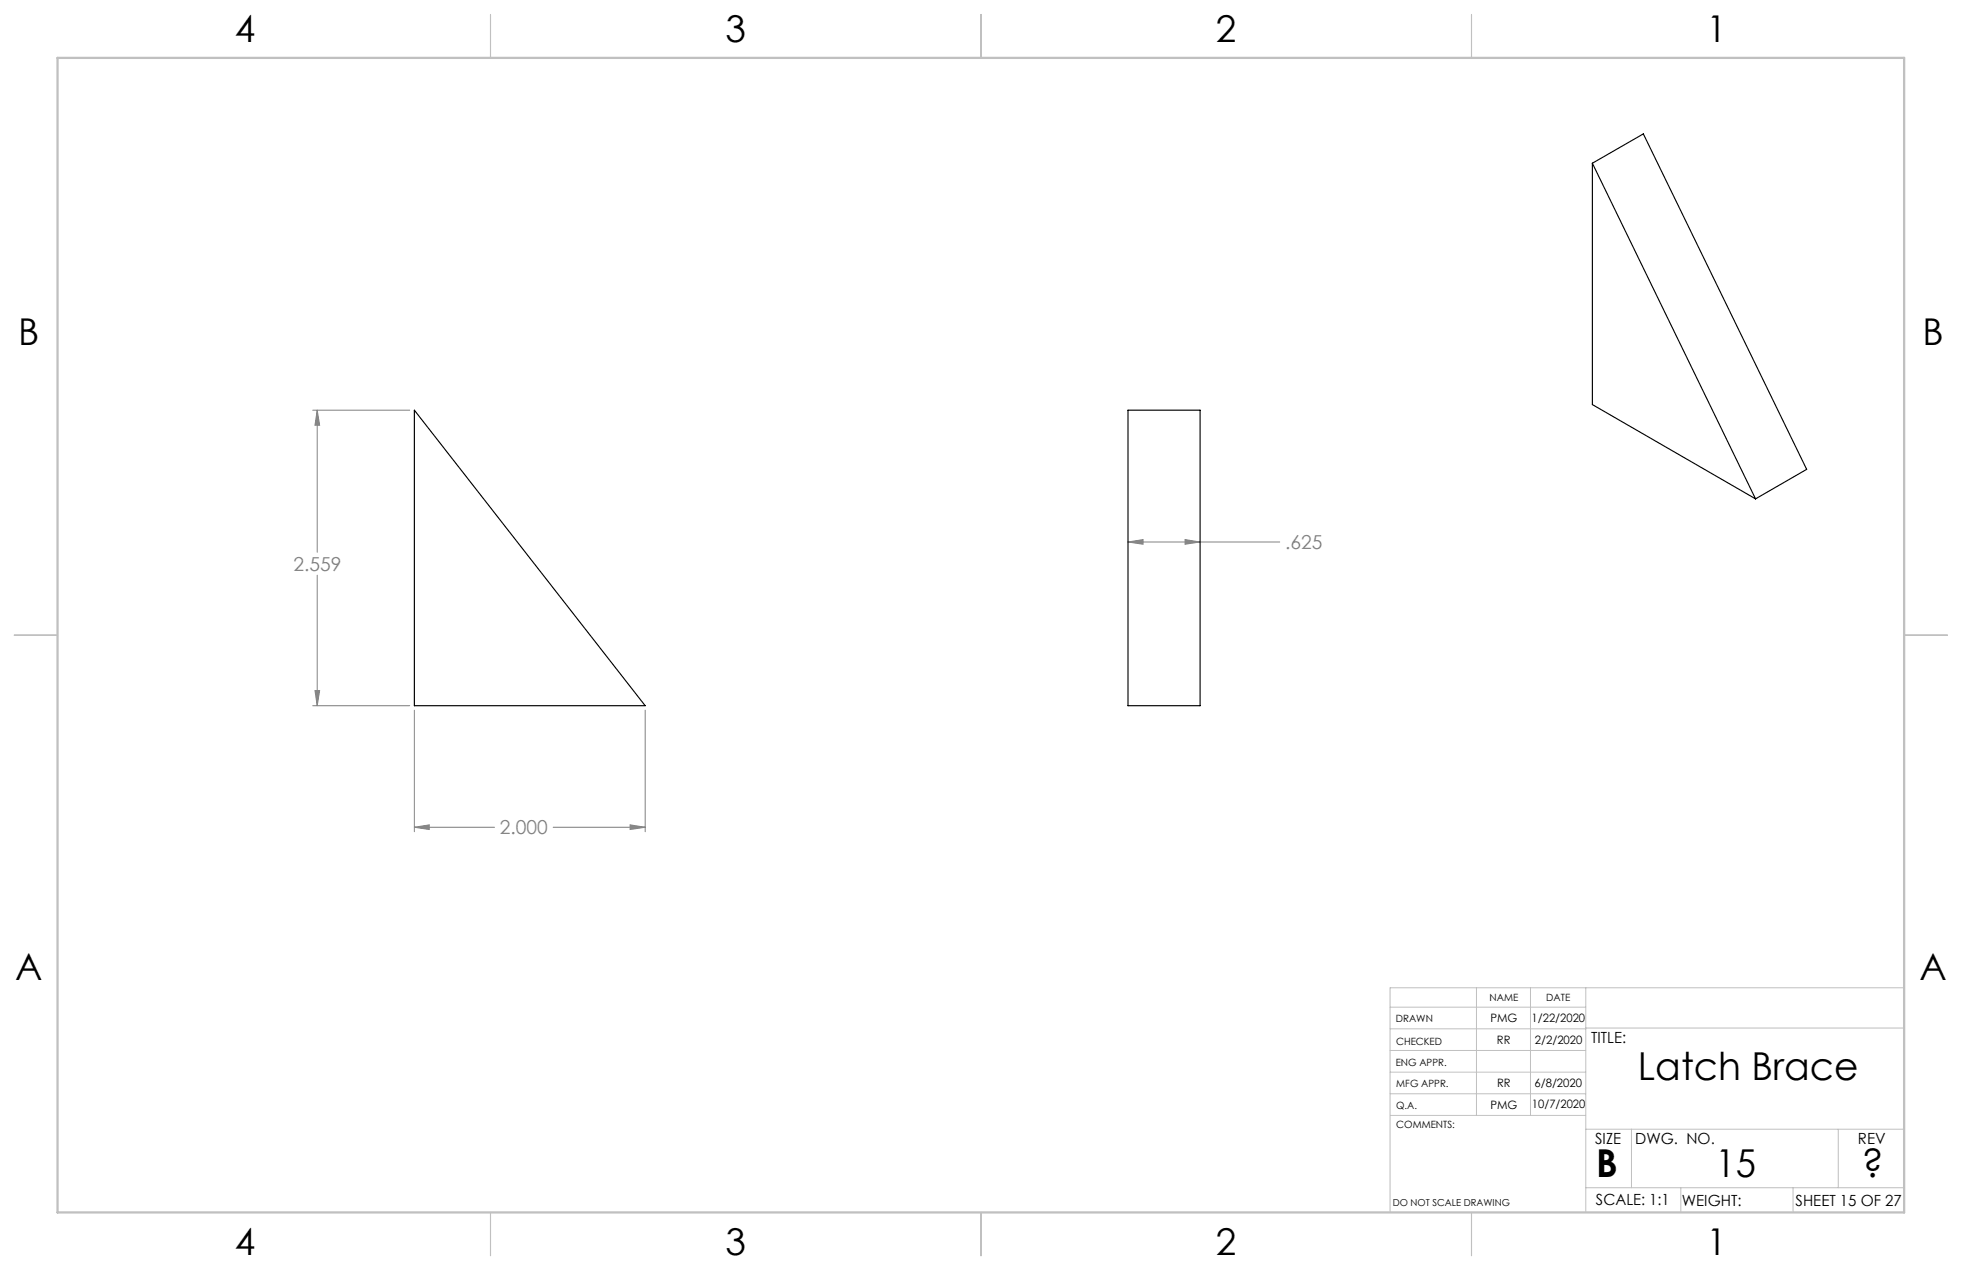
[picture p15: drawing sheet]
<svg xmlns="http://www.w3.org/2000/svg" width="432mm" height="279mm" viewBox="0 0 432 279" stroke-linecap="round" stroke-linejoin="round" font-family="sans-serif">
<defs><g id="words">
<g font-size="8.5">
<text x="360.5" y="237.7">Latch Brace</text>
<text x="351.3" y="259">B</text>
<text x="377.6" y="258.9">15</text>
<text x="409.8" y="258.9">?</text>
</g>
<g font-size="8.1">
<text x="51.7" y="9.3">4</text>
<text x="159.7" y="9.3">3</text>
<text x="267.6" y="9.3">2</text>
<text x="375.6" y="9.3">1</text>
<text x="4" y="76">B</text>
<text x="423.1" y="76">B</text>
<text x="3.3" y="215.7">A</text>
<text x="422.4" y="215.7">A</text>
<text x="51.7" y="276">4</text>
<text x="159.7" y="276">3</text>
<text x="267.6" y="276">2</text>
<text x="375.6" y="276">1</text>
</g>
<g font-size="4.2" fill="#808080">
<text x="64.6" y="125.6">2.559</text>
<text x="282.8" y="120.8">.625</text>
<text x="110" y="183.6">2.000</text>
</g>
<g font-size="3.4">
<text x="350.2" y="229.5">TITLE:</text>
<text x="351.1" y="251.6">SIZE</text>
<text x="359.9" y="251.6">DWG. NO.</text>
<text x="408.9" y="251.7">REV</text>
<text x="351.2" y="265.2">SCALE: 1:1</text>
<text x="370.1" y="265.3">WEIGHT:</text>
<text x="395.2" y="265.3">SHEET 15 OF 27</text>
</g>
<g font-size="2.5">
<text x="328" y="224.8">PMG</text>
<text x="337.1" y="224.9">1/22/2020</text>
<text x="329.5" y="229.6">RR</text>
<text x="337.8" y="229.7">2/2/2020</text>
<text x="329.5" y="239.1">RR</text>
<text x="337.7" y="239.1">6/8/2020</text>
<text x="328" y="243.9">PMG</text>
<text x="337.2" y="243.8">10/7/2020</text>
</g>
<g font-size="2.2">
<text x="327.8" y="220.1">NAME</text>
<text x="340.3" y="220.2">DATE</text>
<text x="307.2" y="224.9">DRAWN</text>
<text x="307.3" y="229.8">CHECKED</text>
<text x="307.2" y="234.5">ENG APPR.</text>
<text x="307.3" y="239.2">MFG APPR.</text>
<text x="307.3" y="243.9">Q.A.</text>
<text x="307.3" y="248.1">COMMENTS:</text>
</g>
<text font-size="2.1" x="306.5" y="265.2">DO NOT SCALE DRAWING</text>
</g></defs>
<g fill="none" stroke="#808080" stroke-width=".22">
<path d="M68.8 90.2h21.4M69.8 90.2l.5 3.4h-1zM69.8 90.2v31.3M248.2 119.2l3.4-.5v1zM248.2 119.2h33.5M260.8 118.7l3.3 .5-3.3 .5zM69.8 126.5v28.8M68.8 155.3h21.4M69.3 151.9h1l-.5 3.4zM91.2 156.2v26.8M142 156.2v26.8M91.2 182l3.3-.5v1z"/>
<path d="M91.2 182h17.6M121.7 182h20.3M138.7 181.5l3.3 .5-3.3 .5z"/>
</g>
<g fill="none" stroke="#c0c0c0" stroke-width=".22">
<path d="M324.9 217.3v28.1M336.8 217.3v28.1M349 217.3v49.4M419.1 217.3h-113.2v49.4M305.9 231.1h43.1M305.9 226.3h43.1M305.9 221.6h43.1M305.9 235.9h43.1M349 226.2h70.1M305.9 240.6h43.1M306 245.4h43M349 248.4h70.1"/>
<path d="M359.1 248.4v12.9M404.6 248.4v12.9M349 261.3h70.1M369.9 261.3v5.4M394.6 261.3v5.4"/>
</g>
<path d="M108 3.2v9.5M215.9 3.2v9.5M323.8 3.2v9.5M3.1 139.7h9.6M419.1 139.7h9.5M108 266.7v9.6M215.9 266.7v9.6M323.8 266.7v9.6" fill="none" stroke="#c0c0c0" stroke-width=".25"/>
<path d="M12.7 12.7h406.4v254h-406.4z" fill="none" stroke="#c0c0c0" stroke-width=".5"/>
<path d="M69.8 90.2l.5 3.4h-1zM69.3 151.9h1l-.5 3.4zM91.2 182l3.3-.5v1zM138.7 181.5l3.3 .5-3.3 .5zM248.2 119.2l3.4-.5v1zM260.8 118.7l3.3 .5-3.3 .5z" fill="#808080"/>
<path d="M350.4 35.9l11.3-6.4 35.9 73.8-11.2 6.4M350.4 35.9l36 73.8M350.4 35.9v53.1l36 20.7M91.2 90.2l50.8 65.1h-50.8zM248.2 90.2h15.9v65.1h-15.9z" fill="none" stroke="#000" stroke-width=".25"/>
<use href="#words"/>
</svg>
